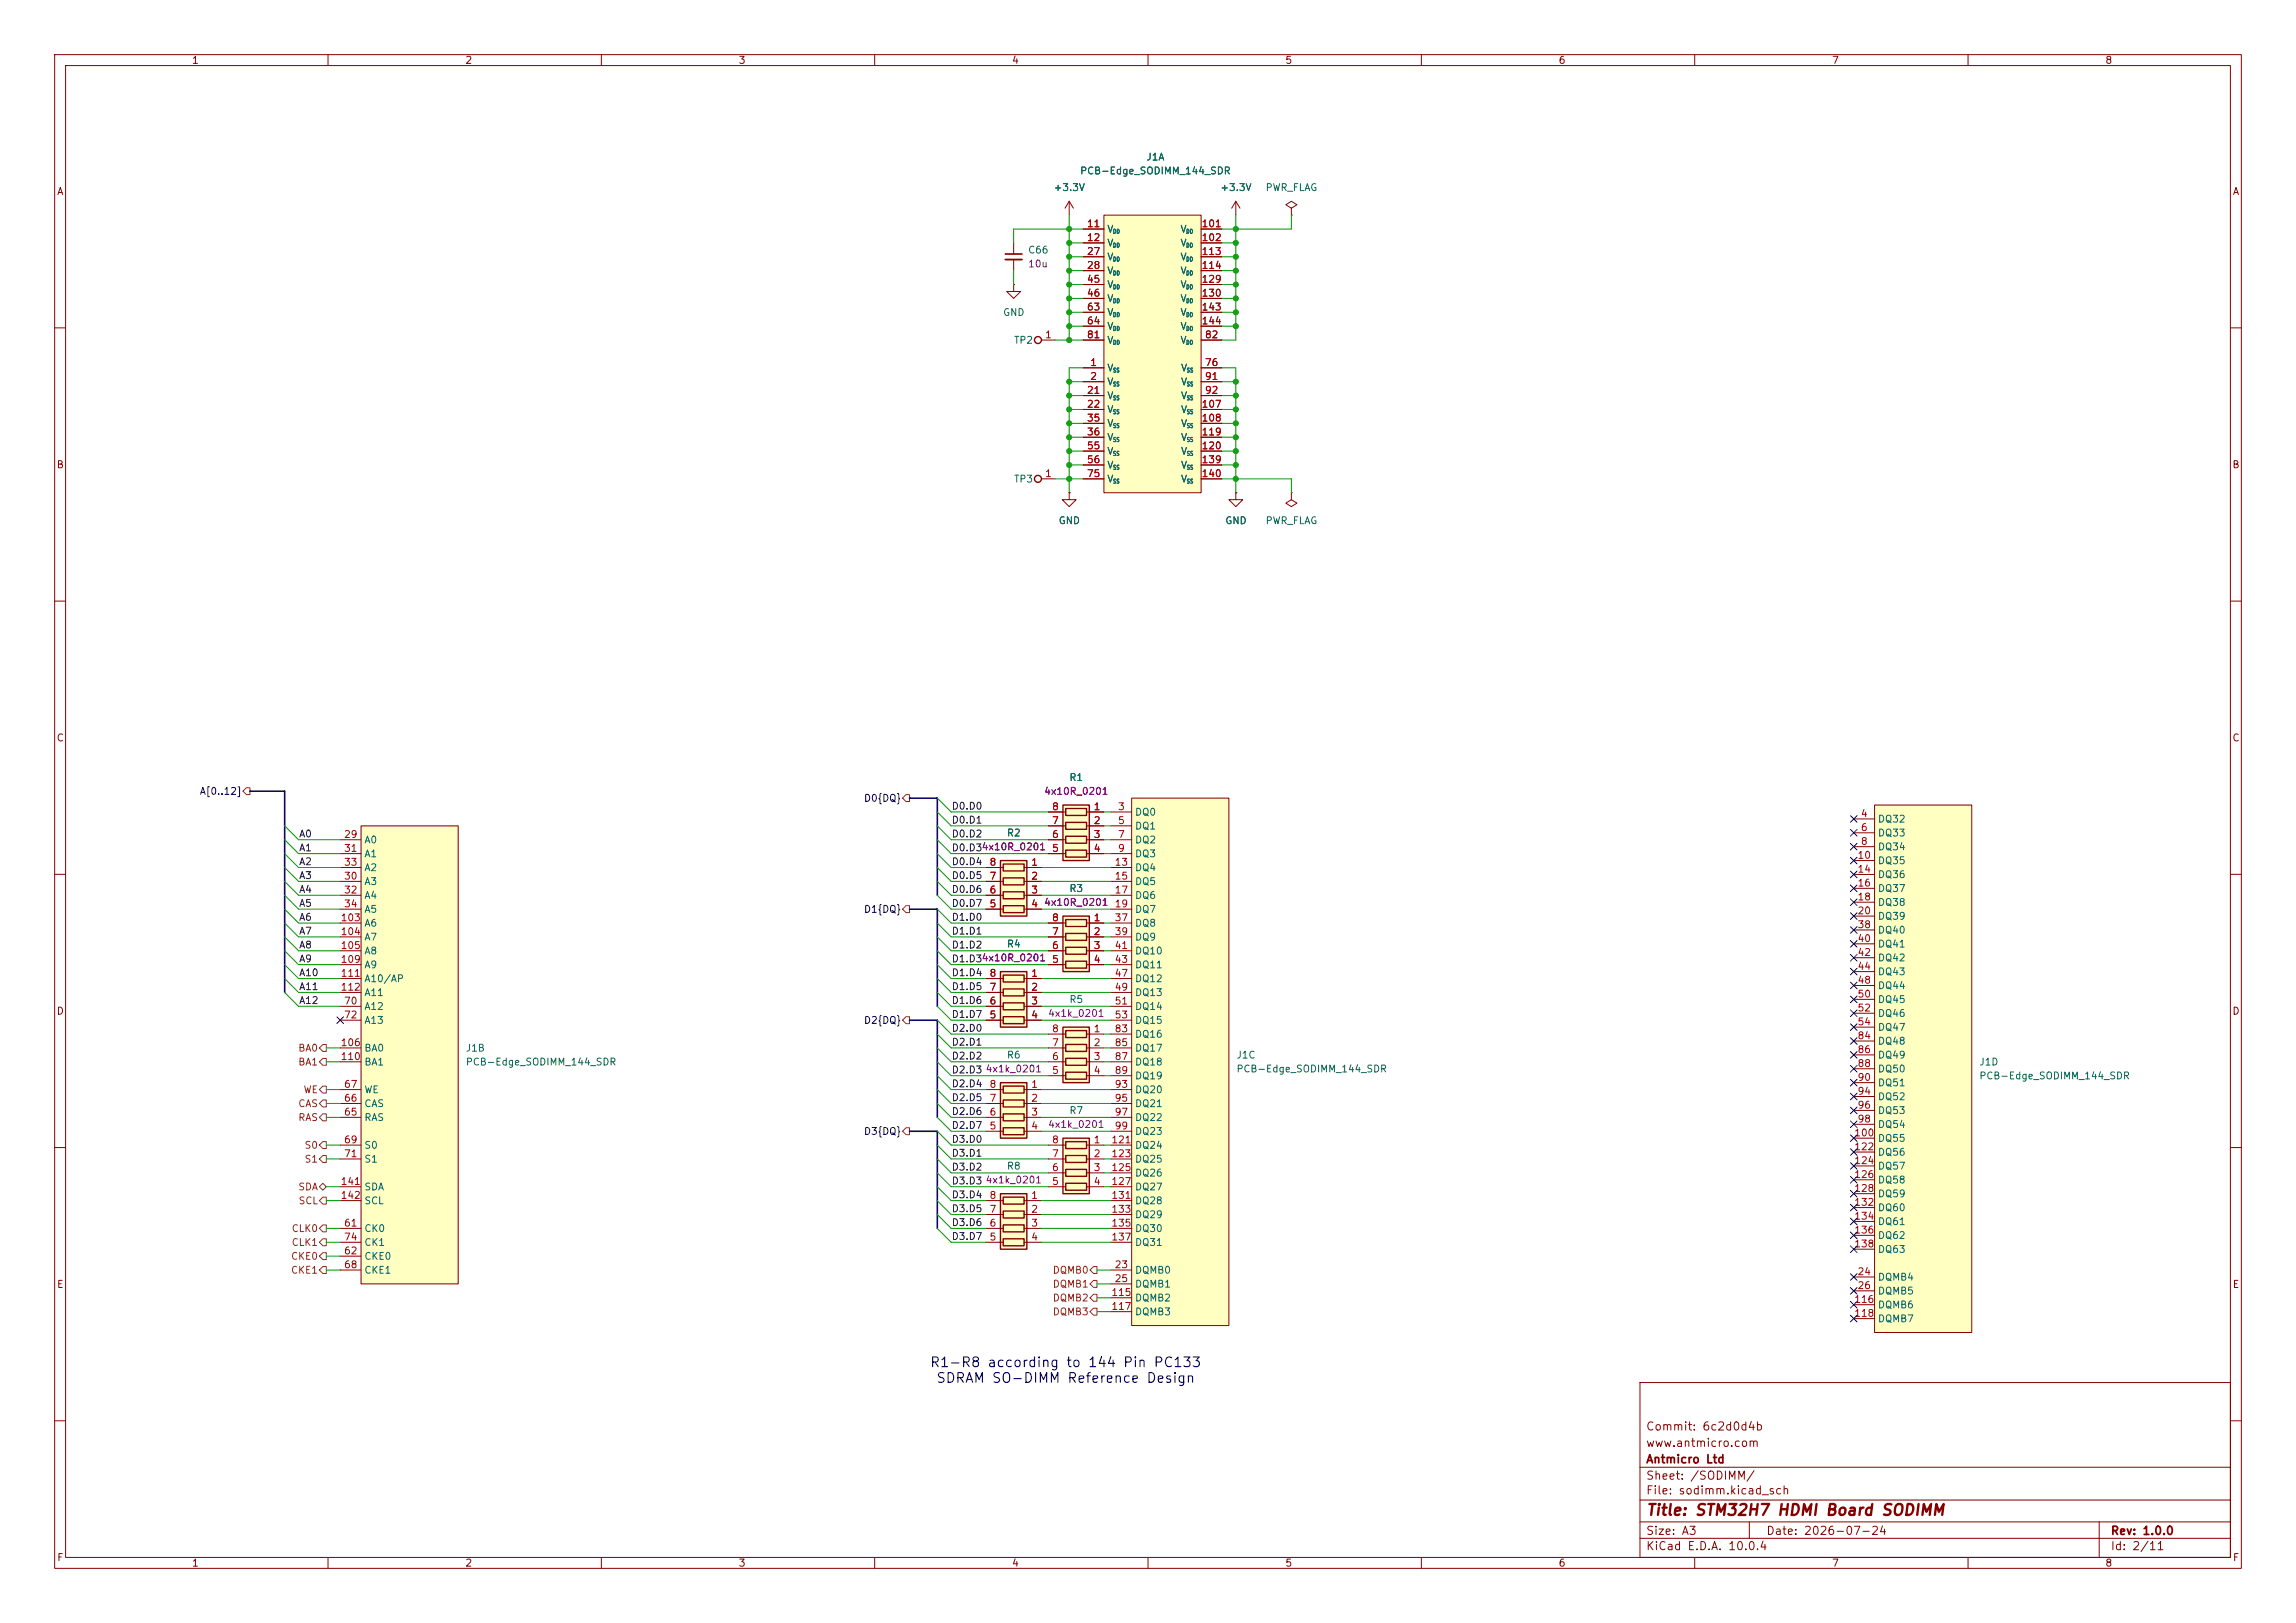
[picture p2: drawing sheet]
<svg xmlns="http://www.w3.org/2000/svg" width="420mm" height="297mm" viewBox="0 0 420 297" stroke-linecap="round" stroke-linejoin="round" font-family="sans-serif">
<defs><g id="words">
<text font-size="2" fill="#840000" x="301" y="277.8">Title: STM32H7 HDMI Board SODIMM</text>
<g font-size="1.8" fill="#0000c2">
<text x="170" y="250.6">R1-R8 according to 144 Pin PC133</text>
<text x="171.1" y="253.5">SDRAM SO-DIMM Reference Design</text>
</g>
<g font-size="1.5" fill="#840000">
<text x="301" y="262.1">Commit: 6c2d0d4b</text>
<text x="301" y="268.1">Antmicro Ltd</text>
<text x="301" y="265.1">www.antmicro.com</text>
<text x="301" y="273.8">File: sodimm.kicad_sch</text>
<text x="301" y="271.1">Sheet: /SODIMM/</text>
<text x="301" y="281.2">Size: A3</text>
<text x="323" y="281.2">Date: 2026-07-24</text>
<text x="386" y="281.2">Rev: 1.0.0</text>
<text x="301" y="284">KiCad E.D.A. 10.0.4</text>
<text x="386" y="284">Id: 2/11</text>
</g>
<g font-size="1.3" fill="#840000">
<text x="35" y="12">1</text>
<text x="85" y="12">2</text>
<text x="135" y="12">3</text>
<text x="185" y="12">4</text>
<text x="235" y="12">5</text>
<text x="285" y="12">6</text>
<text x="335" y="12">7</text>
<text x="385" y="12">8</text>
<text x="10.3" y="36">A</text>
<text x="408.3" y="36">A</text>
<text x="10.3" y="86">B</text>
<text x="408.2" y="86">B</text>
<text x="10.3" y="136">C</text>
<text x="408.2" y="136">C</text>
<text x="10.3" y="186">D</text>
<text x="408.2" y="186">D</text>
<text x="10.3" y="236">E</text>
<text x="408.3" y="236">E</text>
<text x="10.3" y="286">F</text>
<text x="35" y="287">1</text>
<text x="85" y="287">2</text>
<text x="135" y="287">3</text>
<text x="185" y="287">4</text>
<text x="235" y="287">5</text>
<text x="285" y="287">6</text>
<text x="335" y="287">7</text>
<text x="385" y="287">8</text>
<text x="408.3" y="286">F</text>
</g>
<g font-size="1.3" fill="#006464">
<text x="209.6" y="29.7">J1A</text>
<text x="192.6" y="35.3">+3.3V</text>
<text x="197.5" y="32.2">PCB-Edge_SODIMM_144_SDR</text>
<text x="223.1" y="35.3">+3.3V</text>
<text x="231.4" y="35.3">PWR_FLAG</text>
<text x="188" y="46.7">C66</text>
<text x="202.4" y="42.9">V</text>
<text x="202.4" y="45.4">V</text>
<text x="202.4" y="48">V</text>
<text x="215.8" y="42.9">V</text>
<text x="215.8" y="45.4">V</text>
<text x="215.8" y="48">V</text>
<text x="202.4" y="50.5">V</text>
<text x="202.4" y="53">V</text>
<text x="215.8" y="50.5">V</text>
<text x="215.8" y="53">V</text>
<text x="183.4" y="58.1">GND</text>
<text x="202.4" y="55.6">V</text>
<text x="202.4" y="58.1">V</text>
<text x="215.8" y="55.6">V</text>
<text x="215.8" y="58.1">V</text>
<text x="185.4" y="63.2">TP2</text>
<text x="202.4" y="60.7">V</text>
<text x="202.4" y="63.2">V</text>
<text x="215.8" y="63.2">V</text>
<text x="215.8" y="60.7">V</text>
<text x="202.4" y="68.3">V</text>
<text x="202.4" y="70.8">V</text>
<text x="215.9" y="68.3">V</text>
<text x="215.9" y="70.8">V</text>
<text x="202.4" y="73.4">V</text>
<text x="202.4" y="75.9">V</text>
<text x="215.9" y="73.4">V</text>
<text x="215.9" y="75.9">V</text>
<text x="202.4" y="78.4">V</text>
<text x="202.4" y="81">V</text>
<text x="202.4" y="83.5">V</text>
<text x="215.9" y="78.4">V</text>
<text x="215.9" y="81">V</text>
<text x="215.9" y="83.5">V</text>
<text x="185.4" y="88.6">TP3</text>
<text x="202.4" y="86.1">V</text>
<text x="202.4" y="88.6">V</text>
<text x="215.9" y="86.1">V</text>
<text x="215.9" y="88.6">V</text>
<text x="193.5" y="96.2">GND</text>
<text x="224" y="96.2">GND</text>
<text x="231.4" y="96.2">PWR_FLAG</text>
<text x="195.5" y="143.2">R1</text>
<text x="207.5" y="149.6">DQ0</text>
<text x="66.5" y="154.6">A0</text>
<text x="184.1" y="153.4">R2</text>
<text x="207.5" y="152.1">DQ1</text>
<text x="207.5" y="154.6">DQ2</text>
<text x="343.4" y="150.8">DQ32</text>
<text x="343.4" y="153.4">DQ33</text>
<text x="343.4" y="155.9">DQ34</text>
<text x="66.5" y="157.2">A1</text>
<text x="66.5" y="159.7">A2</text>
<text x="207.5" y="157.2">DQ3</text>
<text x="207.5" y="159.7">DQ4</text>
<text x="343.4" y="158.5">DQ35</text>
<text x="343.4" y="161">DQ36</text>
<text x="66.5" y="162.3">A3</text>
<text x="66.5" y="164.8">A4</text>
<text x="66.5" y="167.3">A5</text>
<text x="195.5" y="163.5">R3</text>
<text x="207.5" y="162.3">DQ5</text>
<text x="207.5" y="164.8">DQ6</text>
<text x="207.5" y="167.3">DQ7</text>
<text x="343.4" y="163.5">DQ37</text>
<text x="343.4" y="166.1">DQ38</text>
<text x="66.5" y="169.9">A6</text>
<text x="66.5" y="172.4">A7</text>
<text x="184.1" y="173.7">R4</text>
<text x="207.5" y="169.9">DQ8</text>
<text x="207.5" y="172.4">DQ9</text>
<text x="343.4" y="168.6">DQ39</text>
<text x="343.4" y="171.2">DQ40</text>
<text x="343.4" y="173.7">DQ41</text>
<text x="66.5" y="175">A8</text>
<text x="66.5" y="177.5">A9</text>
<text x="207.5" y="175">DQ10</text>
<text x="207.5" y="177.5">DQ11</text>
<text x="343.4" y="176.2">DQ42</text>
<text x="343.4" y="178.8">DQ43</text>
<text x="66.5" y="185.1">A12</text>
<text x="66.5" y="180">A10/AP</text>
<text x="66.5" y="182.6">A11</text>
<text x="195.5" y="183.9">R5</text>
<text x="207.5" y="180">DQ12</text>
<text x="207.5" y="182.6">DQ13</text>
<text x="207.5" y="185.1">DQ14</text>
<text x="343.4" y="181.3">DQ44</text>
<text x="343.4" y="183.9">DQ45</text>
<text x="66.5" y="187.7">A13</text>
<text x="207.5" y="187.7">DQ15</text>
<text x="207.5" y="190.2">DQ16</text>
<text x="343.4" y="186.4">DQ46</text>
<text x="343.4" y="188.9">DQ47</text>
<text x="343.4" y="191.5">DQ48</text>
<text x="66.5" y="192.7">BA0</text>
<text x="66.5" y="195.3">BA1</text>
<text x="85.1" y="192.7">J1B</text>
<text x="85.1" y="195.3">PCB-Edge_SODIMM_144_SDR</text>
<text x="184.1" y="194">R6</text>
<text x="207.5" y="192.7">DQ17</text>
<text x="207.5" y="195.3">DQ18</text>
<text x="207.5" y="197.8">DQ19</text>
<text x="226.1" y="194">J1C</text>
<text x="226.1" y="196.6">PCB-Edge_SODIMM_144_SDR</text>
<text x="343.4" y="194">DQ49</text>
<text x="343.4" y="196.6">DQ50</text>
<text x="362" y="195.3">J1D</text>
<text x="362" y="197.8">PCB-Edge_SODIMM_144_SDR</text>
<text x="66.5" y="202.9">CAS</text>
<text x="66.5" y="200.4">WE</text>
<text x="207.5" y="200.4">DQ20</text>
<text x="207.5" y="202.9">DQ21</text>
<text x="343.4" y="199.1">DQ51</text>
<text x="343.4" y="201.6">DQ52</text>
<text x="66.5" y="205.4">RAS</text>
<text x="195.5" y="204.2">R7</text>
<text x="207.5" y="205.4">DQ22</text>
<text x="207.5" y="208">DQ23</text>
<text x="343.4" y="204.2">DQ53</text>
<text x="343.4" y="206.7">DQ54</text>
<text x="343.4" y="209.3">DQ55</text>
<text x="66.5" y="210.5">S0</text>
<text x="66.5" y="213.1">S1</text>
<text x="184.1" y="214.3">R8</text>
<text x="207.5" y="210.5">DQ24</text>
<text x="207.5" y="213.1">DQ25</text>
<text x="207.5" y="215.6">DQ26</text>
<text x="343.4" y="211.8">DQ56</text>
<text x="343.4" y="214.3">DQ57</text>
<text x="66.5" y="218.1">SDA</text>
<text x="66.5" y="220.7">SCL</text>
<text x="207.5" y="218.1">DQ27</text>
<text x="207.5" y="220.7">DQ28</text>
<text x="343.4" y="216.9">DQ58</text>
<text x="343.4" y="219.4">DQ59</text>
<text x="343.4" y="222">DQ60</text>
<text x="66.5" y="225.8">CK0</text>
<text x="207.5" y="223.2">DQ29</text>
<text x="207.5" y="225.8">DQ30</text>
<text x="343.4" y="224.5">DQ61</text>
<text x="343.4" y="227">DQ62</text>
<text x="66.5" y="230.8">CKE0</text>
<text x="66.5" y="233.4">CKE1</text>
<text x="66.5" y="228.3">CK1</text>
<text x="207.5" y="233.4">DQMB0</text>
<text x="207.5" y="228.3">DQ31</text>
<text x="343.4" y="229.6">DQ63</text>
<text x="207.5" y="235.9">DQMB1</text>
<text x="207.5" y="238.5">DQMB2</text>
<text x="343.4" y="234.7">DQMB4</text>
<text x="343.4" y="237.2">DQMB5</text>
<text x="343.4" y="239.7">DQMB6</text>
<text x="207.5" y="241">DQMB3</text>
<text x="343.4" y="242.3">DQMB7</text>
</g>
<g font-size="1.3" fill="#a90000">
<text x="198.7" y="41.9">11</text>
<text x="219.7" y="41.9">101</text>
<text x="198.7" y="44.4">12</text>
<text x="198.7" y="47">27</text>
<text x="219.7" y="44.4">102</text>
<text x="219.7" y="47">113</text>
<text x="198.7" y="49.5">28</text>
<text x="198.7" y="52">45</text>
<text x="219.7" y="49.5">114</text>
<text x="219.7" y="52">129</text>
<text x="198.7" y="54.6">46</text>
<text x="198.7" y="57.1">63</text>
<text x="198.7" y="59.7">64</text>
<text x="219.7" y="54.6">130</text>
<text x="219.7" y="57.1">143</text>
<text x="219.7" y="59.7">144</text>
<text x="191.1" y="62.2">1</text>
<text x="198.7" y="62.2">81</text>
<text x="220.3" y="62.2">82</text>
<text x="199.3" y="67.3">1</text>
<text x="199.3" y="69.8">2</text>
<text x="220.3" y="67.3">76</text>
<text x="220.3" y="69.8">91</text>
<text x="198.7" y="72.4">21</text>
<text x="198.7" y="74.9">22</text>
<text x="198.7" y="77.4">35</text>
<text x="219.7" y="74.9">107</text>
<text x="219.7" y="77.4">108</text>
<text x="220.3" y="72.4">92</text>
<text x="198.7" y="80">36</text>
<text x="198.7" y="82.5">55</text>
<text x="219.7" y="80">119</text>
<text x="219.7" y="82.5">120</text>
<text x="191.1" y="87.6">1</text>
<text x="198.7" y="85.1">56</text>
<text x="198.7" y="87.6">75</text>
<text x="219.7" y="85.1">139</text>
<text x="219.7" y="87.6">140</text>
<text x="192.3" y="148.6">8</text>
<text x="200" y="148.6">1</text>
<text x="204.4" y="148.6">3</text>
<text x="340.3" y="149.8">4</text>
<text x="62.8" y="153.6">29</text>
<text x="192.3" y="153.6">6</text>
<text x="192.3" y="151.1">7</text>
<text x="200" y="151.1">2</text>
<text x="200" y="153.6">3</text>
<text x="204.4" y="151.1">5</text>
<text x="204.4" y="153.6">7</text>
<text x="340.3" y="152.4">6</text>
<text x="340.3" y="154.9">8</text>
<text x="62.8" y="161.3">30</text>
<text x="62.8" y="156.2">31</text>
<text x="62.8" y="158.7">33</text>
<text x="180.9" y="161.3">7</text>
<text x="180.9" y="158.7">8</text>
<text x="188.5" y="158.7">1</text>
<text x="188.5" y="161.3">2</text>
<text x="192.3" y="156.2">5</text>
<text x="200" y="156.2">4</text>
<text x="203.8" y="158.7">13</text>
<text x="203.8" y="161.3">15</text>
<text x="204.4" y="156.2">9</text>
<text x="339.7" y="157.5">10</text>
<text x="339.7" y="160">14</text>
<text x="62.8" y="163.8">32</text>
<text x="62.8" y="166.3">34</text>
<text x="180.9" y="166.3">5</text>
<text x="180.9" y="163.8">6</text>
<text x="188.5" y="163.8">3</text>
<text x="188.5" y="166.3">4</text>
<text x="203.8" y="163.8">17</text>
<text x="203.8" y="166.3">19</text>
<text x="339.7" y="162.5">16</text>
<text x="339.7" y="165.1">18</text>
<text x="339.7" y="167.6">20</text>
<text x="62.2" y="168.9">103</text>
<text x="62.2" y="171.4">104</text>
<text x="62.2" y="174">105</text>
<text x="192.3" y="174">6</text>
<text x="192.3" y="171.4">7</text>
<text x="192.3" y="168.9">8</text>
<text x="200" y="168.9">1</text>
<text x="200" y="171.4">2</text>
<text x="200" y="174">3</text>
<text x="203.8" y="168.9">37</text>
<text x="203.8" y="171.4">39</text>
<text x="203.8" y="174">41</text>
<text x="339.7" y="170.2">38</text>
<text x="339.7" y="172.7">40</text>
<text x="62.2" y="176.5">109</text>
<text x="62.2" y="179">111</text>
<text x="180.9" y="179">8</text>
<text x="188.5" y="179">1</text>
<text x="192.3" y="176.5">5</text>
<text x="200" y="176.5">4</text>
<text x="203.8" y="176.5">43</text>
<text x="203.8" y="179">47</text>
<text x="339.7" y="175.2">42</text>
<text x="339.7" y="177.8">44</text>
<text x="62.2" y="181.6">112</text>
<text x="62.8" y="184.1">70</text>
<text x="180.9" y="184.1">6</text>
<text x="180.9" y="181.6">7</text>
<text x="188.5" y="181.6">2</text>
<text x="188.5" y="184.1">3</text>
<text x="203.8" y="181.6">49</text>
<text x="203.8" y="184.1">51</text>
<text x="339.7" y="180.3">48</text>
<text x="339.7" y="182.9">50</text>
<text x="339.7" y="185.4">52</text>
<text x="62.2" y="191.7">106</text>
<text x="62.8" y="186.7">72</text>
<text x="180.9" y="186.7">5</text>
<text x="188.5" y="186.7">4</text>
<text x="192.3" y="191.7">7</text>
<text x="192.3" y="189.2">8</text>
<text x="200" y="189.2">1</text>
<text x="200" y="191.7">2</text>
<text x="203.8" y="186.7">53</text>
<text x="203.8" y="189.2">83</text>
<text x="203.8" y="191.7">85</text>
<text x="339.7" y="187.9">54</text>
<text x="339.7" y="190.5">84</text>
<text x="62.2" y="194.3">110</text>
<text x="192.3" y="196.8">5</text>
<text x="192.3" y="194.3">6</text>
<text x="200" y="194.3">3</text>
<text x="200" y="196.8">4</text>
<text x="203.8" y="194.3">87</text>
<text x="203.8" y="196.8">89</text>
<text x="339.7" y="193">86</text>
<text x="339.7" y="195.6">88</text>
<text x="62.8" y="201.9">66</text>
<text x="62.8" y="199.4">67</text>
<text x="180.9" y="201.9">7</text>
<text x="180.9" y="199.4">8</text>
<text x="188.5" y="199.4">1</text>
<text x="188.5" y="201.9">2</text>
<text x="203.8" y="199.4">93</text>
<text x="203.8" y="201.9">95</text>
<text x="339.7" y="198.1">90</text>
<text x="339.7" y="200.6">94</text>
<text x="339.7" y="203.2">96</text>
<text x="62.8" y="204.4">65</text>
<text x="62.8" y="209.5">69</text>
<text x="180.9" y="207">5</text>
<text x="180.9" y="204.4">6</text>
<text x="188.5" y="204.4">3</text>
<text x="188.5" y="207">4</text>
<text x="192.3" y="209.5">8</text>
<text x="200" y="209.5">1</text>
<text x="203.2" y="209.5">121</text>
<text x="203.8" y="204.4">97</text>
<text x="203.8" y="207">99</text>
<text x="339.1" y="208.3">100</text>
<text x="339.7" y="205.7">98</text>
<text x="62.8" y="212.1">71</text>
<text x="192.3" y="214.6">6</text>
<text x="192.3" y="212.1">7</text>
<text x="200" y="212.1">2</text>
<text x="200" y="214.6">3</text>
<text x="203.2" y="212.1">123</text>
<text x="203.2" y="214.6">125</text>
<text x="339.1" y="210.8">122</text>
<text x="339.1" y="213.3">124</text>
<text x="339.1" y="215.9">126</text>
<text x="62.2" y="217.1">141</text>
<text x="62.2" y="219.7">142</text>
<text x="180.9" y="219.7">8</text>
<text x="188.5" y="219.7">1</text>
<text x="192.3" y="217.1">5</text>
<text x="200" y="217.1">4</text>
<text x="203.2" y="217.1">127</text>
<text x="203.2" y="219.7">131</text>
<text x="339.1" y="218.4">128</text>
<text x="339.1" y="221">132</text>
<text x="62.8" y="224.8">61</text>
<text x="62.8" y="227.3">74</text>
<text x="180.9" y="227.3">5</text>
<text x="180.9" y="224.8">6</text>
<text x="180.9" y="222.2">7</text>
<text x="188.5" y="222.2">2</text>
<text x="188.5" y="224.8">3</text>
<text x="188.5" y="227.3">4</text>
<text x="203.2" y="222.2">133</text>
<text x="203.2" y="224.8">135</text>
<text x="203.2" y="227.3">137</text>
<text x="339.1" y="223.5">134</text>
<text x="339.1" y="226">136</text>
<text x="62.8" y="229.8">62</text>
<text x="62.8" y="232.4">68</text>
<text x="203.8" y="232.4">23</text>
<text x="339.1" y="228.6">138</text>
<text x="339.7" y="233.7">24</text>
<text x="203.2" y="237.5">115</text>
<text x="203.8" y="234.9">25</text>
<text x="339.1" y="238.7">116</text>
<text x="339.7" y="236.2">26</text>
<text x="203.2" y="240">117</text>
<text x="339.1" y="241.3">118</text>
</g>
<g font-size="1.3" fill="#840084">
<text x="188" y="49.2">10u</text>
<text x="190.9" y="145.8">4x10R_0201</text>
<text x="179.5" y="155.9">4x10R_0201</text>
<text x="190.9" y="166.1">4x10R_0201</text>
<text x="179.5" y="176.2">4x10R_0201</text>
<text x="191.6" y="186.4">4x1k_0201</text>
<text x="180.2" y="196.6">4x1k_0201</text>
<text x="191.6" y="206.7">4x1k_0201</text>
<text x="180.2" y="216.9">4x1k_0201</text>
</g>
<g font-size="1.3" fill="#000084">
<text x="36.4" y="145.8">A[0..12]</text>
<text x="157.9" y="147">D0{DQ}</text>
<text x="157.9" y="167.3">D1{DQ}</text>
<text x="157.9" y="187.7">D2{DQ}</text>
<text x="157.9" y="208">D3{DQ}</text>
</g>
<g font-size="1.3" fill="#0f0f0f">
<text x="174" y="148.5">D0.D0</text>
<text x="54.6" y="153.5">A0</text>
<text x="174" y="151">D0.D1</text>
<text x="174" y="153.5">D0.D2</text>
<text x="54.6" y="161.2">A3</text>
<text x="54.6" y="158.6">A2</text>
<text x="54.6" y="156.1">A1</text>
<text x="174" y="161.2">D0.D5</text>
<text x="174" y="158.6">D0.D4</text>
<text x="174" y="156.1">D0.D34x10R_0201</text>
<text x="54.6" y="163.7">A4</text>
<text x="54.6" y="166.2">A5</text>
<text x="174" y="163.7">D0.D6</text>
<text x="174" y="166.2">D0.D7</text>
<text x="54.6" y="171.3">A7</text>
<text x="54.6" y="173.9">A8</text>
<text x="54.6" y="168.8">A6</text>
<text x="174" y="171.3">D1.D1</text>
<text x="174" y="173.9">D1.D2</text>
<text x="174" y="168.8">D1.D0</text>
<text x="54.6" y="178.9">A10</text>
<text x="54.6" y="176.4">A9</text>
<text x="174" y="178.9">D1.D4</text>
<text x="174" y="176.4">D1.D34x10R_0201</text>
<text x="54.6" y="181.5">A11</text>
<text x="54.6" y="184">A12</text>
<text x="174" y="184">D1.D6</text>
<text x="174" y="181.5">D1.D5</text>
<text x="174" y="189.1">D2.D0</text>
<text x="174" y="186.6">D1.D7</text>
<text x="174" y="191.6">D2.D1</text>
<text x="174" y="196.7">D2.D3</text>
<text x="174" y="194.2">D2.D2</text>
<text x="174" y="199.3">D2.D4</text>
<text x="174" y="201.8">D2.D5</text>
<text x="174" y="209.4">D3.D0</text>
<text x="174" y="206.9">D2.D7</text>
<text x="174" y="204.3">D2.D6</text>
<text x="174" y="212">D3.D1</text>
<text x="174" y="214.5">D3.D2</text>
<text x="174" y="217">D3.D3</text>
<text x="174" y="219.6">D3.D4</text>
<text x="174" y="222.1">D3.D5</text>
<text x="174" y="224.7">D3.D6</text>
<text x="174" y="227.2">D3.D7</text>
</g>
<g font-size="1.3" fill="#725600">
<text x="54.5" y="195.3">BA1</text>
<text x="54.5" y="192.7">BA0</text>
<text x="54.5" y="202.9">CAS</text>
<text x="55.4" y="200.4">WE</text>
<text x="54.5" y="205.4">RAS</text>
<text x="55.6" y="210.5">S0</text>
<text x="55.6" y="213.1">S1</text>
<text x="54.5" y="218.1">SDA</text>
<text x="54.5" y="220.7">SCL</text>
<text x="53.2" y="225.8">CLK0</text>
<text x="53.1" y="233.4">CKE1</text>
<text x="53.1" y="230.8">CKE0</text>
<text x="53.2" y="228.3">CLK1</text>
<text x="192.5" y="233.4">DQMB0</text>
<text x="192.5" y="238.5">DQMB2</text>
<text x="192.5" y="235.9">DQMB1</text>
<text x="192.5" y="241">DQMB3</text>
</g>
<g font-size=".8" fill="#006464">
<text x="203.5" y="42.9">DD</text>
<text x="203.5" y="45.5">DD</text>
<text x="216.9" y="42.9">DD</text>
<text x="216.9" y="45.5">DD</text>
<text x="203.5" y="48">DD</text>
<text x="203.5" y="50.6">DD</text>
<text x="203.5" y="53.1">DD</text>
<text x="216.9" y="48">DD</text>
<text x="216.9" y="50.6">DD</text>
<text x="216.9" y="53.1">DD</text>
<text x="203.5" y="55.6">DD</text>
<text x="203.5" y="58.2">DD</text>
<text x="216.9" y="55.6">DD</text>
<text x="216.9" y="58.2">DD</text>
<text x="203.5" y="60.7">DD</text>
<text x="203.5" y="63.3">DD</text>
<text x="216.9" y="63.3">DD</text>
<text x="216.9" y="60.7">DD</text>
<text x="203.5" y="68.3">SS</text>
<text x="203.5" y="70.9">SS</text>
<text x="217" y="68.3">SS</text>
<text x="217" y="70.9">SS</text>
<text x="203.5" y="73.4">SS</text>
<text x="203.5" y="76">SS</text>
<text x="217" y="73.4">SS</text>
<text x="217" y="76">SS</text>
<text x="203.5" y="78.5">SS</text>
<text x="203.5" y="81">SS</text>
<text x="203.5" y="83.6">SS</text>
<text x="217" y="78.5">SS</text>
<text x="217" y="81">SS</text>
<text x="217" y="83.6">SS</text>
<text x="203.5" y="86.1">SS</text>
<text x="203.5" y="88.7">SS</text>
<text x="217" y="86.1">SS</text>
<text x="217" y="88.7">SS</text>
</g>
</g></defs>
<path d="M0 0h420v297h-420z" fill="#fff" stroke="#fff" stroke-width=".18"/>
<g fill="none" stroke="#840000" stroke-width=".18">
<path d="M10 10h400v277h-400zM12 12h396v273h-396zM60 10v2M110 10v2M160 10v2M210 10v2M260 10v2M310 10v2M360 10v2M10 60h2M190.5 62.2h2.5M408 60h2"/>
<path d="M10 110h2M408 110h2M10 160h2M408 160h2M10 210h2M408 210h2M300 253h108v32h-108zM10 260h2M300 278.5h108M300 274.5h108M300 268.5h108M320 278.5v3"/>
<path d="M384 278.5v6.5M408 260h2M60 285v2M110 285v2M160 285v2M210 285v2M260 285v2M300 281.5h108M310 285v2M360 285v2"/>
</g>
<circle cx="189.9" cy="62.2" r=".63" fill="none" stroke="#840000" stroke-width=".25"/>
<path d="M342.9 147.3h17.8v96.5h-17.8z" fill="#ffffc2"/>
<g fill="none" stroke="#840000" stroke-width=".18">
<path d="M339.1 149.9h3.8M339.1 152.4h3.8M339.1 154.9h3.8M339.1 157.5h3.8M342.9 147.3h17.8v96.5h-17.8zM339.1 160h3.8M339.1 162.6h3.8M339.1 165.1h3.8M339.1 167.6h3.8M339.1 170.2h3.8M339.1 172.7h3.8M339.1 175.3h3.8"/>
<path d="M339.1 177.8h3.8M339.1 180.3h3.8M339.1 182.9h3.8M339.1 185.4h3.8M339.1 188h3.8M339.1 190.5h3.8M339.1 193h3.8M339.1 195.6h3.8M339.1 198.1h3.8M339.1 200.7h3.8M339.1 203.2h3.8M339.1 205.7h3.8"/>
<path d="M339.1 208.3h3.8M339.1 210.8h3.8M339.1 213.4h3.8M339.1 215.9h3.8M339.1 218.4h3.8M339.1 233.7h3.8M339.1 236.2h3.8M339.1 238.8h3.8M339.1 221h3.8M339.1 223.5h3.8M339.1 226.1h3.8M339.1 228.6h3.8"/>
<path d="M339.1 241.3h3.8"/>
</g>
<path d="M194.4 188h4.9v10.1h-4.9z" fill="#ffffc2"/>
<path d="M191.8 189.2h3.1M191.8 191.8h3.1M191.8 194.3h3.1M191.8 196.9h3.1M198.8 189.2h3.1M198.8 191.8h3.1M198.8 194.3h3.1M198.8 196.9h3.1" fill="none" stroke="#840000" stroke-width=".18"/>
<path d="M194.4 188h4.9v10.1h-4.9zM194.9 188.6h3.9v1.3h-3.9zM194.9 191.1h3.9v1.3h-3.9zM194.9 193.7h3.9v1.2h-3.9zM194.9 196.2h3.9v1.3h-3.9z" fill="none" stroke="#840000" stroke-width=".25"/>
<path d="M194.4 208.3h4.9v10.1h-4.9z" fill="#ffffc2"/>
<path d="M191.8 209.6h3.1M191.8 212.1h3.1M191.8 214.6h3.1M191.8 217.2h3.1M198.8 209.6h3.1M198.8 212.1h3.1M198.8 214.6h3.1M198.8 217.2h3.1" fill="none" stroke="#840000" stroke-width=".18"/>
<path d="M194.4 208.3h4.9v10.1h-4.9zM194.9 208.9h3.9v1.3h-3.9zM194.9 211.5h3.9v1.2h-3.9zM194.9 214h3.9v1.3h-3.9zM194.9 216.5h3.9v1.3h-3.9z" fill="none" stroke="#840000" stroke-width=".25"/>
<path d="M183 198.1h4.8v10.2h-4.8z" fill="#ffffc2"/>
<path d="M190.5 87.6h2.5M195.6 90.2v1.2h1.2l-1.2 1.3-1.3-1.3h1.3M195.6 90.2h.1M180.3 199.4h3.2M187.3 199.4h3.2M180.3 201.9h3.2M180.3 204.5h3.2M180.3 207h3.2M187.3 201.9h3.2M187.3 204.5h3.2M187.3 207h3.2" fill="none" stroke="#840000" stroke-width=".18"/>
<g fill="none" stroke="#840000" stroke-width=".25">
<path d="M183 198.1h4.8v10.2h-4.8zM183.5 198.8h3.8v1.2h-3.8zM183.5 201.3h3.8v1.3h-3.8zM183.5 203.8h3.8v1.3h-3.8zM183.5 206.4h3.8v1.2h-3.8z"/>
<circle cx="189.9" cy="87.6" r=".63"/>
</g>
<path d="M201.9 39.4h17.8v50.8h-17.8z" fill="#ffffc2"/>
<g fill="none" stroke="#840000" stroke-width=".18">
<path d="M195.6 36.8l-.8 1.3M195.6 36.8l.7 1.3M195.6 36.8v2.6M201.9 39.4h17.8v50.8h-17.8zM198.1 41.9h3.8M198.1 44.5h3.8M198.1 47h3.8M198.1 49.5h3.8M198.1 52.1h3.8M198.1 54.6h3.8M198.1 57.2h3.8M198.1 59.7h3.8"/>
<path d="M219.7 41.9h3.8M219.7 44.5h3.8M219.7 47h3.8M219.7 49.5h3.8M219.7 52.1h3.8M219.7 54.6h3.8M219.7 57.2h3.8M219.7 59.7h3.8M198.1 67.3h3.8M198.1 69.9h3.8M198.1 72.4h3.8M198.1 74.9h3.8"/>
<path d="M198.1 77.5h3.8M198.1 62.2h3.8M219.7 67.3h3.8M219.7 69.9h3.8M219.7 72.4h3.8M219.7 74.9h3.8M219.7 77.5h3.8M219.7 62.2h3.8M198.1 80h3.8M198.1 82.6h3.8M198.1 85.1h3.8M198.1 87.6h3.8"/>
<path d="M219.7 80h3.8M219.7 82.6h3.8M219.7 85.1h3.8M219.7 87.6h3.8"/>
</g>
<path d="M66 151.1h17.8v83.8h-17.8z" fill="#ffffc2"/>
<g fill="none" stroke="#840000" stroke-width=".18">
<path d="M62.2 153.7h3.8M62.2 156.2h3.8M62.2 158.8h3.8M66 151.1h17.8v83.8h-17.8zM62.2 161.3h3.8M62.2 163.8h3.8M62.2 166.4h3.8M62.2 168.9h3.8M62.2 171.5h3.8M62.2 174h3.8M62.2 176.5h3.8M62.2 179.1h3.8"/>
<path d="M62.2 199.4h3.8M62.2 184.2h3.8M62.2 186.7h3.8M62.2 191.8h3.8M62.2 194.3h3.8M62.2 181.6h3.8M62.2 204.5h3.8M62.2 201.9h3.8M62.2 209.6h3.8M62.2 212.1h3.8M62.2 217.2h3.8M62.2 219.7h3.8"/>
<path d="M62.2 224.8h3.8M62.2 229.9h3.8M62.2 232.4h3.8M62.2 227.3h3.8"/>
</g>
<path d="M194.4 147.3h4.9v10.2h-4.9z" fill="#ffffc2"/>
<g fill="none" stroke="#840000" stroke-width=".18">
<path d="M226.1 36.8l-.8 1.3M226.1 36.8l.7 1.3M226.1 36.8v2.6M236.2 38.1l1-.6-1-.7-1 .7 1 .6v1.3M236.2 39.4h.1M185.4 52.1v1.2h1.3l-1.3 1.3-1.3-1.3h1.3M185.4 52.1h.1M185.4 44.5v2M185.4 47.5v2M191.8 148.6h3.1M191.8 151.1h3.1M191.8 153.7h3.1"/>
<path d="M191.8 156.2h3.1M198.8 148.6h3.1M198.8 151.1h3.1M198.8 153.7h3.1M198.8 156.2h3.1"/>
</g>
<path d="M194.4 147.3h4.9v10.2h-4.9zM194.9 148h3.9v1.2h-3.9zM194.9 150.5h3.9v1.3h-3.9zM194.9 153h3.9v1.3h-3.9zM194.9 155.6h3.9v1.2h-3.9z" fill="none" stroke="#840000" stroke-width=".25"/>
<path d="M183.9 46.5h3" fill="none" stroke="#840000" stroke-width=".3"/>
<path d="M183.9 47.5h3" fill="none" stroke="#840000" stroke-width=".33"/>
<path d="M207 146.1h17.8v96.5h-17.8z" fill="#ffffc2"/>
<g fill="none" stroke="#840000" stroke-width=".18">
<path d="M203.2 148.6h3.8M203.2 151.1h3.8M203.2 153.7h3.8M203.2 156.2h3.8M203.2 158.8h3.8M207 146.1h17.8v96.5h-17.8zM203.2 161.3h3.8M203.2 163.8h3.8M203.2 166.4h3.8M203.2 168.9h3.8M203.2 171.5h3.8M203.2 174h3.8"/>
<path d="M203.2 176.5h3.8M203.2 179.1h3.8M203.2 181.6h3.8M203.2 184.2h3.8M203.2 186.7h3.8M203.2 189.2h3.8M203.2 191.8h3.8M203.2 194.3h3.8M203.2 196.9h3.8M203.2 199.4h3.8M203.2 201.9h3.8M203.2 204.5h3.8"/>
<path d="M203.2 207h3.8M203.2 209.6h3.8M203.2 212.1h3.8M203.2 214.6h3.8M203.2 217.2h3.8M203.2 219.7h3.8M203.2 232.4h3.8M203.2 234.9h3.8M203.2 237.5h3.8M203.2 222.2h3.8M203.2 224.8h3.8M203.2 227.3h3.8"/>
<path d="M203.2 240h3.8"/>
</g>
<path d="M183 218.4h4.8v10.2h-4.8z" fill="#ffffc2"/>
<path d="M226.1 90.2v1.2h1.2l-1.2 1.3-1.3-1.3h1.3M226.1 90.2h.1M236.2 90.2v1.2l1 .7-1 .6-1-.6 1-.7M236.2 90.2h.1M180.3 219.7h3.2M187.3 219.7h3.2M180.3 222.2h3.2M180.3 224.8h3.2M180.3 227.3h3.2M187.3 222.2h3.2M187.3 224.8h3.2M187.3 227.3h3.2" fill="none" stroke="#840000" stroke-width=".18"/>
<path d="M183 218.4h4.8v10.2h-4.8zM183.5 219.1h3.8v1.2h-3.8zM183.5 221.6h3.8v1.3h-3.8zM183.5 224.2h3.8v1.2h-3.8zM183.5 226.7h3.8v1.3h-3.8z" fill="none" stroke="#840000" stroke-width=".25"/>
<path d="M183 177.8h4.8v10.2h-4.8z" fill="#ffffc2"/>
<path d="M180.3 179.1h3.2M187.3 179.1h3.2M180.3 181.6h3.2M180.3 184.2h3.2M180.3 186.7h3.2M187.3 181.6h3.2M187.3 184.2h3.2M187.3 186.7h3.2" fill="none" stroke="#840000" stroke-width=".18"/>
<path d="M183 177.8h4.8v10.2h-4.8zM183.5 178.4h3.8v1.3h-3.8zM183.5 181h3.8v1.2h-3.8zM183.5 183.5h3.8v1.3h-3.8zM183.5 186.1h3.8v1.2h-3.8z" fill="none" stroke="#840000" stroke-width=".25"/>
<path d="M183 157.5h4.8v10.1h-4.8z" fill="#ffffc2"/>
<path d="M180.3 158.8h3.2M187.3 158.8h3.2M180.3 161.3h3.2M180.3 163.8h3.2M180.3 166.4h3.2M187.3 161.3h3.2M187.3 163.8h3.2M187.3 166.4h3.2" fill="none" stroke="#840000" stroke-width=".18"/>
<path d="M183 157.5h4.8v10.1h-4.8zM183.5 158.1h3.8v1.3h-3.8zM183.5 160.7h3.8v1.2h-3.8zM183.5 163.2h3.8v1.3h-3.8zM183.5 165.7h3.8v1.3h-3.8z" fill="none" stroke="#840000" stroke-width=".25"/>
<path d="M194.4 167.6h4.9v10.2h-4.9z" fill="#ffffc2"/>
<g fill="none" stroke="#840000" stroke-width=".18">
<path d="M198.1 41.9h3.8M198.1 44.5h3.8M198.1 47h3.8M198.1 49.5h3.8M198.1 52.1h3.8M198.1 54.6h3.8M198.1 57.2h3.8M198.1 59.7h3.8M219.7 41.9h3.8M219.7 44.5h3.8M219.7 47h3.8M219.7 49.5h3.8"/>
<path d="M219.7 52.1h3.8M219.7 54.6h3.8M219.7 57.2h3.8M219.7 59.7h3.8M198.1 67.3h3.8M198.1 69.9h3.8M198.1 72.4h3.8M198.1 74.9h3.8M198.1 77.5h3.8M198.1 62.2h3.8M219.7 67.3h3.8M219.7 69.9h3.8"/>
<path d="M219.7 72.4h3.8M219.7 74.9h3.8M219.7 77.5h3.8M219.7 62.2h3.8M195.6 90.2h.1M198.1 80h3.8M198.1 82.6h3.8M198.1 85.1h3.8M198.1 87.6h3.8M219.7 80h3.8M219.7 82.6h3.8M219.7 85.1h3.8"/>
<path d="M219.7 87.6h3.8M226.1 90.2h.1M180.3 158.8h2.6M188 158.8h2.5M191.8 148.6h2.5M191.8 151.1h2.5M191.8 153.7h2.5M191.8 156.2h2.5M199.4 148.6h2.5M199.4 151.1h2.5M199.4 153.7h2.5M199.4 156.2h2.5"/>
<path d="M180.3 161.3h2.6M180.3 163.8h2.6M180.3 166.4h2.6M180.3 179.1h2.6M188 161.3h2.5M188 163.8h2.5M188 166.4h2.5M188 179.1h2.5M191.8 168.9h3.1M191.8 171.5h3.1M191.8 174h3.1M191.8 176.5h3.1"/>
<path d="M198.8 168.9h3.1M198.8 171.5h3.1M198.8 174h3.1M198.8 176.5h3.1M180.3 181.6h2.6M180.3 184.2h2.6M180.3 186.7h2.6M188 181.6h2.5M188 184.2h2.5M188 186.7h2.5"/>
</g>
<path d="M194.4 167.6h4.9v10.2h-4.9zM194.9 168.3h3.9v1.2h-3.9zM194.9 170.8h3.9v1.3h-3.9zM194.9 173.4h3.9v1.2h-3.9zM194.9 175.9h3.9v1.3h-3.9z" fill="none" stroke="#840000" stroke-width=".25"/>
<g fill="none" stroke="#725600" stroke-width=".18">
<path d="M45.1 144.1h.6v1.3h-.6l-.7-.6zM165.7 145.4h.7v1.3h-.7l-.6-.6zM165.7 165.7h.7v1.3h-.7l-.6-.6zM59.1 193.7h.6v1.2h-.6l-.7-.6zM59.1 198.8h.6v1.2h-.6l-.7-.6zM59.1 191.1h.6v1.3h-.6l-.7-.6zM165.7 186.1h.7v1.2h-.7l-.6-.6zM58.4 217.2l.7-.7 .6 .7-.6 .6zM59.1 208.9h.6v1.3h-.6l-.7-.6zM59.1 211.5h.6v1.2h-.6l-.7-.6zM59.1 201.3h.6v1.3h-.6l-.7-.7zM59.1 203.8h.6v1.3h-.6l-.7-.6z"/>
<path d="M59.1 219.1h.6v1.2h-.6l-.7-.6zM165.7 206.4h.7v1.2h-.7l-.6-.6zM59.1 226.7h.6v1.3h-.6l-.7-.7zM59.1 231.8h.6v1.2h-.6l-.7-.6zM59.1 229.2h.6v1.3h-.6l-.7-.6zM59.1 224.2h.6v1.2h-.6l-.7-.6zM200 231.8h.7v1.2h-.7l-.6-.6zM200 236.9h.7v1.2h-.7l-.6-.6zM200 234.3h.7v1.3h-.7l-.6-.7zM200 239.4h.7v1.3h-.7l-.6-.7z"/>
</g>
<path d="M45.7 144.8h6.4v36.8M166.4 146.1h5v17.7M166.4 166.4h5v17.8M166.4 186.7h5v17.8M166.4 207h5v17.8" fill="none" stroke="#000084" stroke-width=".3"/>
<g fill="none" stroke="#009600" stroke-width=".18">
<path d="M195.6 39.4v22.8M226.1 39.4v22.8h-2.6M236.2 39.4v2.5h-12.7M185.4 49.5v2.6M195.6 47h2.5M195.6 44.5h2.5M195.6 59.7h2.5M195.6 49.5h2.5M195.6 52.1h2.5M195.6 57.2h2.5M195.6 54.6h2.5M198.1 41.9h-12.7v2.6"/>
<path d="M223.5 47h2.6M223.5 44.5h2.6M223.5 59.7h2.6M223.5 49.5h2.6M223.5 52.1h2.6M223.5 57.2h2.6M223.5 54.6h2.6M193 62.2h5.1M195.6 72.4h2.5M195.6 69.9h2.5M195.6 77.5h2.5M195.6 74.9h2.5"/>
<path d="M198.1 67.3h-2.5v22.9M223.5 67.3h2.6v22.9M223.5 72.4h2.6M223.5 69.9h2.6M223.5 77.5h2.6M223.5 74.9h2.6M193 87.6h5.1M195.6 85.1h2.5M195.6 82.6h2.5M195.6 80h2.5M223.5 85.1h2.6M223.5 87.6h12.7v2.6"/>
<path d="M223.5 82.6h2.6M223.5 80h2.6M52.1 158.8l2.5 2.5h7.6M52.1 156.2l2.5 2.6h7.6M52.1 151.1l2.5 2.6h7.6M52.1 153.7l2.5 2.5h7.6M171.4 158.8l2.6 2.5h6.3M171.4 156.2l2.6 2.6h6.3M171.4 151.1l2.6 2.6h17.8M171.4 146.1l2.6 2.5h17.8M171.4 148.6l2.6 2.5h17.8M171.4 153.7l2.6 2.5h17.8"/>
<path d="M190.5 158.8h12.7M201.9 153.7h1.3M201.9 148.6h1.3M201.9 151.1h1.3M201.9 156.2h1.3M52.1 161.3l2.5 2.5h7.6M52.1 163.8l2.5 2.6h7.6M52.1 174l2.5 2.5h7.6M52.1 168.9l2.5 2.6h7.6M52.1 171.5l2.5 2.5h7.6M52.1 176.5l2.5 2.6h7.6M52.1 166.4l2.5 2.5h7.6"/>
<path d="M52.1 179.1l2.5 2.5h7.6M171.4 161.3l2.6 2.5h6.3M171.4 163.8l2.6 2.6h6.3M171.4 174l2.6 2.5h17.8M171.4 168.9l2.6 2.6h17.8M171.4 171.5l2.6 2.5h17.8M171.4 176.5l2.6 2.6h6.3M171.4 166.4l2.6 2.5h17.8M171.4 179.1l2.6 2.5h6.3M190.5 163.8h12.7M190.5 161.3h12.7M190.5 166.4h12.7"/>
<path d="M190.5 179.1h12.7M201.9 176.5h1.3M201.9 171.5h1.3M201.9 174h1.3M201.9 168.9h1.3M52.1 181.6l2.5 2.6h7.6M59.7 199.4h2.5M59.7 194.3h2.5M59.7 191.8h2.5M171.4 199.4l2.6 2.5h6.3M171.4 196.9l2.6 2.5h6.3M171.4 194.3l2.6 2.6h17.8"/>
<path d="M171.4 191.8l2.6 2.5h17.8M171.4 189.2l2.6 2.6h17.8M171.4 184.2l2.6 2.5h6.3M171.4 186.7l2.6 2.5h17.8M171.4 181.6l2.6 2.6h6.3M190.5 199.4h12.7M190.5 186.7h12.7M190.5 181.6h12.7M190.5 184.2h12.7M201.9 196.9h1.3M201.9 194.3h1.3M201.9 191.8h1.3"/>
<path d="M201.9 189.2h1.3M59.7 201.9h2.5M59.7 204.5h2.5M59.7 209.6h2.5M59.7 217.2h2.5M59.7 212.1h2.5M59.7 219.7h2.5M171.4 201.9l2.6 2.6h6.3M171.4 204.5l2.6 2.5h6.3M171.4 207l2.6 2.6h17.8M171.4 214.6l2.6 2.6h17.8M171.4 209.6l2.6 2.5h17.8"/>
<path d="M171.4 212.1l2.6 2.5h17.8M171.4 217.2l2.6 2.5h6.3M171.4 219.7l2.6 2.5h6.3M190.5 201.9h12.7M190.5 204.5h12.7M190.5 207h12.7M190.5 219.7h12.7M201.9 209.6h1.3M201.9 217.2h1.3M201.9 212.1h1.3M201.9 214.6h1.3M59.7 224.8h2.5"/>
<path d="M59.7 227.3h2.5M59.7 232.4h2.5M59.7 229.9h2.5M171.4 222.2l2.6 2.6h6.3M171.4 224.8l2.6 2.5h6.3M190.5 224.8h12.7M190.5 227.3h12.7M190.5 222.2h12.7M200.7 232.4h2.5M200.7 237.5h2.5M200.7 234.9h2.5M200.7 240h2.5"/>
</g>
<g fill="none" stroke="#000084" stroke-width=".18">
<path d="M338.5 154.3l1.2 1.2M338.5 151.8l1.2 1.2M338.5 156.9l1.2 1.2M338.5 149.3l1.2 1.2M338.5 159.4l1.2 1.2M339.7 154.3l-1.2 1.2M339.7 151.8l-1.2 1.2M339.7 156.9l-1.2 1.2M339.7 149.3l-1.2 1.2M339.7 159.4l-1.2 1.2M338.5 172.1l1.2 1.2M338.5 164.5l1.2 1.2"/>
<path d="M338.5 167l1.2 1.2M338.5 169.6l1.2 1.2M338.5 174.7l1.2 1.2M338.5 179.7l1.2 1.2M338.5 177.2l1.2 1.2M338.5 162l1.2 1.2M339.7 172.1l-1.2 1.2M339.7 164.5l-1.2 1.2M339.7 167l-1.2 1.2M339.7 169.6l-1.2 1.2M339.7 174.7l-1.2 1.2M339.7 179.7l-1.2 1.2"/>
<path d="M339.7 177.2l-1.2 1.2M339.7 162l-1.2 1.2M61.6 186.1l1.2 1.2M62.8 186.1l-1.2 1.2M338.5 189.9l1.2 1.2M338.5 195l1.2 1.2M338.5 192.4l1.2 1.2M338.5 184.8l1.2 1.2M338.5 182.3l1.2 1.2M338.5 197.5l1.2 1.2M338.5 187.4l1.2 1.2M339.7 189.9l-1.2 1.2"/>
<path d="M339.7 195l-1.2 1.2M339.7 192.4l-1.2 1.2M339.7 184.8l-1.2 1.2M339.7 182.3l-1.2 1.2M339.7 197.5l-1.2 1.2M339.7 187.4l-1.2 1.2M338.5 202.6l1.2 1.2M338.5 210.2l1.2 1.2M338.5 205.1l1.2 1.2M338.5 207.7l1.2 1.2M338.5 200.1l1.2 1.2M338.5 212.8l1.2 1.2"/>
<path d="M338.5 215.3l1.2 1.2M338.5 217.8l1.2 1.2M339.7 202.6l-1.2 1.2M339.7 210.2l-1.2 1.2M339.7 205.1l-1.2 1.2M339.7 207.7l-1.2 1.2M339.7 200.1l-1.2 1.2M339.7 212.8l-1.2 1.2M339.7 215.3l-1.2 1.2M339.7 217.8l-1.2 1.2M338.5 235.6l1.2 1.2M338.5 233.1l1.2 1.2"/>
<path d="M338.5 238.2l1.2 1.2M338.5 222.9l1.2 1.2M338.5 220.4l1.2 1.2M338.5 228l1.2 1.2M338.5 225.5l1.2 1.2M339.7 235.6l-1.2 1.2M339.7 233.1l-1.2 1.2M339.7 238.2l-1.2 1.2M339.7 222.9l-1.2 1.2M339.7 220.4l-1.2 1.2M339.7 228l-1.2 1.2M339.7 225.5l-1.2 1.2"/>
<path d="M338.5 240.7l1.2 1.2M339.7 240.7l-1.2 1.2"/>
</g>
<g fill="#009600" stroke="#009600" stroke-width=".18">
<circle cx="226.1" cy="57.2" r=".46"/>
<circle cx="226.1" cy="52.1" r=".46"/>
<circle cx="226.1" cy="54.6" r=".46"/>
<circle cx="226.1" cy="49.5" r=".46"/>
<circle cx="226.1" cy="59.7" r=".46"/>
<circle cx="195.6" cy="57.2" r=".46"/>
<circle cx="195.6" cy="59.7" r=".46"/>
<circle cx="226.1" cy="47" r=".46"/>
<circle cx="226.1" cy="44.5" r=".46"/>
<circle cx="195.6" cy="47" r=".46"/>
<circle cx="195.6" cy="62.2" r=".46"/>
<circle cx="195.6" cy="69.9" r=".46"/>
<circle cx="195.6" cy="52.1" r=".46"/>
<circle cx="195.6" cy="54.6" r=".46"/>
<circle cx="195.6" cy="49.5" r=".46"/>
<circle cx="195.6" cy="44.5" r=".46"/>
<circle cx="195.6" cy="41.9" r=".46"/>
<circle cx="226.1" cy="41.9" r=".46"/>
<circle cx="195.6" cy="85.1" r=".46"/>
<circle cx="226.1" cy="87.6" r=".46"/>
<circle cx="226.1" cy="74.9" r=".46"/>
<circle cx="226.1" cy="77.5" r=".46"/>
<circle cx="226.1" cy="82.6" r=".46"/>
<circle cx="226.1" cy="85.1" r=".46"/>
<circle cx="195.6" cy="74.9" r=".46"/>
<circle cx="195.6" cy="77.5" r=".46"/>
<circle cx="195.6" cy="80" r=".46"/>
<circle cx="195.6" cy="82.6" r=".46"/>
<circle cx="195.6" cy="72.4" r=".46"/>
<circle cx="226.1" cy="80" r=".46"/>
<circle cx="226.1" cy="69.9" r=".46"/>
<circle cx="226.1" cy="72.4" r=".46"/>
<circle cx="195.6" cy="87.6" r=".46"/>
</g>
<use href="#words"/>
</svg>
